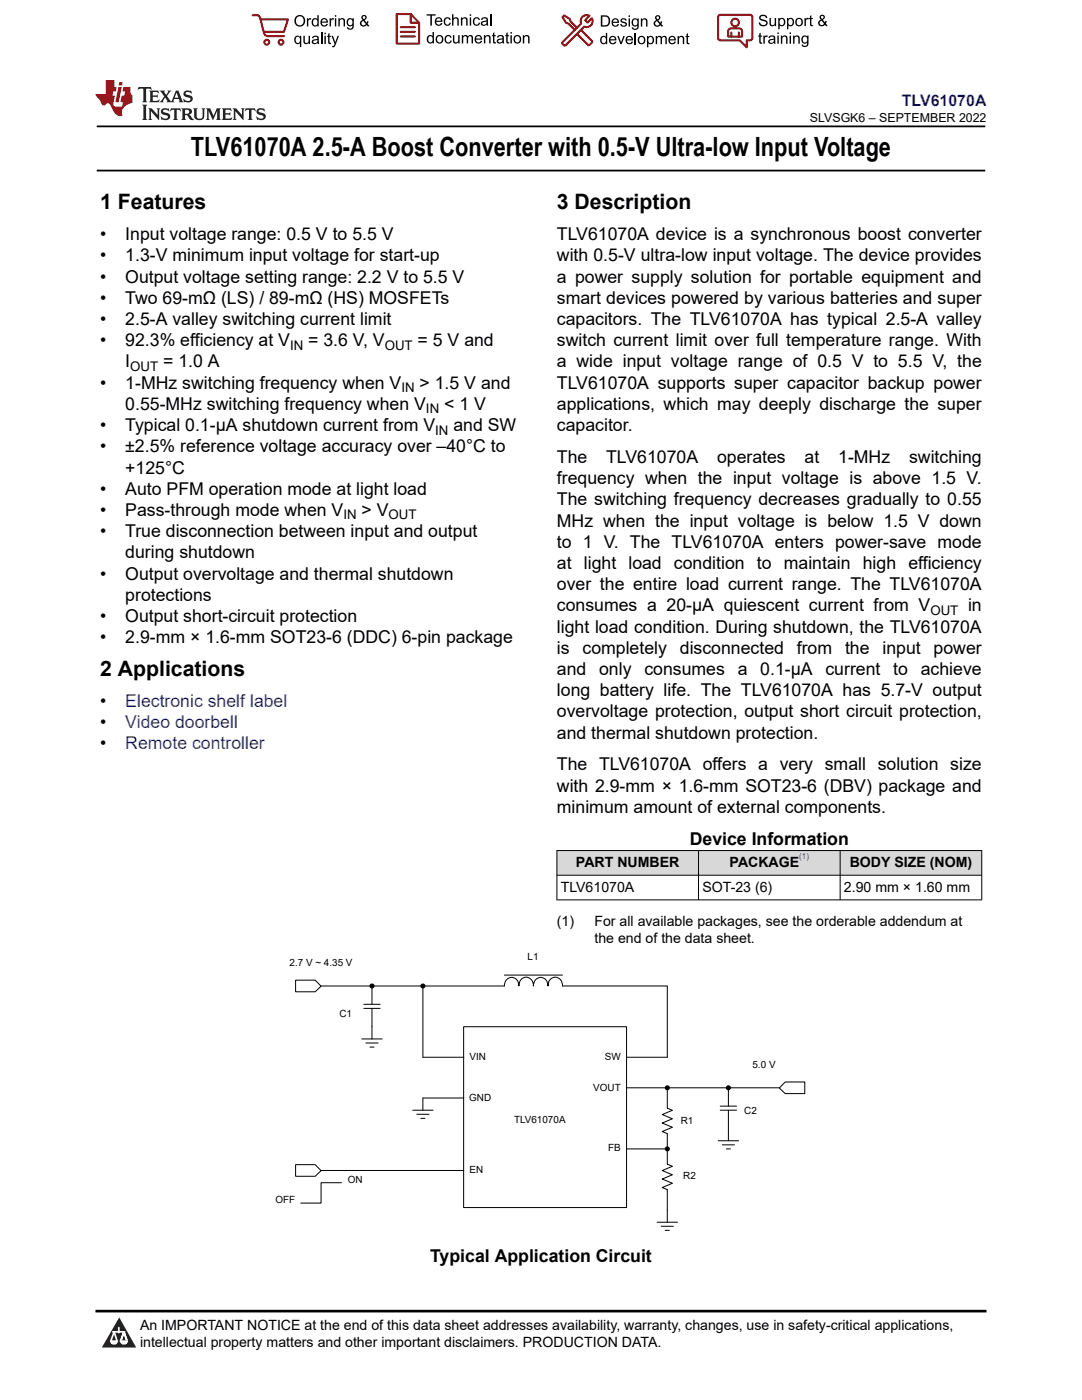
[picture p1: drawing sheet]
<svg xmlns="http://www.w3.org/2000/svg" width="216mm" height="279mm" viewBox="0 0 216 279" stroke-linecap="round" stroke-linejoin="round" font-family="sans-serif">
<defs><g id="words">
<text font-size="5.3" x="38.1" y="31.2">TLV61070A 2.5-A Boost Converter with 0.5-V Ultra-low Input Voltage</text>
<g font-size="4.2">
<text x="20" y="41.8">1 Features</text>
<text x="111.1" y="41.8">3 Description</text>
<text x="20" y="134.9">2 Applications</text>
</g>
<g font-size="3.5">
<text x="20" y="47.9">•</text>
<text x="25" y="47.9">Input voltage range: 0.5 V to 5.5 V</text>
<text x="111.1" y="47.9">TLV61070A device is a synchronous boost converter</text>
<text x="20" y="52.2">•</text>
<text x="25" y="52.2">1.3-V minimum input voltage for start-up</text>
<text x="111.1" y="52.2">with 0.5-V ultra-low input voltage. The device provides</text>
<text x="20" y="56.4">•</text>
<text x="25" y="56.4">Output voltage setting range: 2.2 V to 5.5 V</text>
<text x="111.1" y="56.4">a power supply solution for portable equipment and</text>
<text x="20" y="60.6">•</text>
<text x="20" y="64.9">•</text>
<text x="25" y="60.6">Two 69-mΩ (LS) / 89-mΩ (HS) MOSFETs</text>
<text x="25" y="64.9">2.5-A valley switching current limit</text>
<text x="111.1" y="64.9">capacitors. The TLV61070A has typical 2.5-A valley</text>
<text x="111.1" y="60.6">smart devices powered by various batteries and super</text>
<text x="20" y="69.1">•</text>
<text x="25" y="69.1">92.3% efficiency at V</text>
<text x="61.5" y="69.1">= 3.6 V, V</text>
<text x="83.3" y="69.1">= 5 V and</text>
<text x="111.1" y="69.1">switch current limit over full temperature range. With</text>
<text x="20" y="77.6">•</text>
<text x="25" y="77.6">1-MHz switching frequency when V</text>
<text x="25" y="73.3">I</text>
<text x="32.5" y="73.3">= 1.0 A</text>
<text x="83.7" y="77.6">&gt; 1.5 V and</text>
<text x="111.1" y="73.3">a wide input voltage range of 0.5 V to 5.5 V, the</text>
<text x="111.1" y="77.6">TLV61070A supports super capacitor backup power</text>
<text x="25" y="81.8">0.55-MHz switching frequency when V</text>
<text x="88.6" y="81.8">&lt; 1 V</text>
<text x="111.1" y="81.8">applications, which may deeply discharge the super</text>
<text x="20" y="86">•</text>
<text x="25" y="86">Typical 0.1-µA shutdown current from V</text>
<text x="90.5" y="86">and SW</text>
<text x="111.1" y="86">capacitor.</text>
<text x="20" y="90.3">•</text>
<text x="25" y="90.3">±2.5% reference voltage accuracy over –40°C to</text>
<text x="25" y="94.5">+125°C</text>
<text x="111.1" y="92.4">The</text>
<text x="121" y="92.4">TLV61070A</text>
<text x="143.1" y="92.4">operates</text>
<text x="160.6" y="92.4">at</text>
<text x="167.3" y="92.4">1-MHz</text>
<text x="181.4" y="92.4">switching</text>
<text x="20" y="98.7">•</text>
<text x="25" y="98.7">Auto PFM operation mode at light load</text>
<text x="111.1" y="100.9">The switching frequency decreases gradually to 0.55</text>
<text x="111.1" y="96.6">frequency when the input voltage is above 1.5 V.</text>
<text x="20" y="107.2">•</text>
<text x="20" y="103">•</text>
<text x="25" y="103">Pass-through mode when V</text>
<text x="25" y="107.2">True disconnection between input and output</text>
<text x="72.2" y="103">&gt; V</text>
<text x="111.1" y="105.1">MHz when the input voltage is below 1.5 V down</text>
<text x="25" y="111.4">during shutdown</text>
<text x="111.1" y="109.3">to 1 V. The TLV61070A enters power-save mode</text>
<text x="111.1" y="113.6">at light load condition to maintain high efficiency</text>
<text x="20" y="115.7">•</text>
<text x="25" y="115.7">Output overvoltage and thermal shutdown</text>
<text x="25" y="119.9">protections</text>
<text x="111.1" y="117.8">over the entire load current range. The TLV61070A</text>
<text x="20" y="124.1">•</text>
<text x="25" y="124.1">Output short-circuit protection</text>
<text x="111.1" y="122">consumes a 20-µA quiescent current from V</text>
<text x="193.2" y="122">in</text>
<text x="20" y="128.4">•</text>
<text x="25" y="128.4">2.9-mm × 1.6-mm SOT23-6 (DDC) 6-pin package</text>
<text x="111.1" y="126.3">light load condition. During shutdown, the TLV61070A</text>
<text x="111.1" y="130.5">is</text>
<text x="116.2" y="130.5">completely</text>
<text x="135.7" y="130.5">disconnected</text>
<text x="159" y="130.5">from</text>
<text x="168.6" y="130.5">the</text>
<text x="176.1" y="130.5">input</text>
<text x="186.3" y="130.5">power</text>
<text x="111.1" y="134.7">and</text>
<text x="119.6" y="134.7">only</text>
<text x="128.6" y="134.7">consumes</text>
<text x="147.2" y="134.7">a</text>
<text x="151.7" y="134.7">0.1-µA</text>
<text x="164.7" y="134.7">current</text>
<text x="178.2" y="134.7">to</text>
<text x="183.7" y="134.7">achieve</text>
<text x="20" y="141.1">•</text>
<text x="111.1" y="143.2">overvoltage protection, output short circuit protection,</text>
<text x="111.1" y="139">long battery life. The TLV61070A has 5.7-V output</text>
<text x="20" y="145.3">•</text>
<text x="20" y="149.5">•</text>
<text x="111.1" y="147.4">and thermal shutdown protection.</text>
<text x="111.1" y="153.8">The TLV61070A offers a very small solution size</text>
<text x="111.1" y="158">with 2.9-mm × 1.6-mm SOT23-6 (DBV) package and</text>
<text x="111.1" y="162.2">minimum amount of external components.</text>
<text x="137.6" y="168.6">Device Information</text>
<text x="85.8" y="251.8">Typical Application Circuit</text>
</g>
<g font-size="3.5" fill="#00f">
<text x="25" y="141.1">Electronic shelf label</text>
<text x="25" y="145.3">Video doorbell</text>
<text x="25" y="149.5">Remote controller</text>
</g>
<text font-size="3.2" fill="#00f" x="180" y="21.1">TLV61070A</text>
<g font-size="2.8">
<text x="114.9" y="173">PART NUMBER</text>
<text x="145.6" y="173">PACKAGE</text>
<text x="169.5" y="173">BODY SIZE (NOM)</text>
<text x="111.9" y="177.9">TLV61070A</text>
<text x="140.2" y="177.9">SOT-23 (6)</text>
<text x="168.4" y="177.9">2.90 mm × 1.60 mm</text>
<text x="111.1" y="184.7">(1)</text>
<text x="118.6" y="184.7">For all available packages, see the orderable addendum at</text>
<text x="118.6" y="188.1">the end of the data sheet.</text>
<text x="27.9" y="265.5">An IMPORTANT NOTICE at the end of this data sheet addresses availability, warranty, changes, use in safety-critical applications,</text>
<text x="27.9" y="268.9">intellectual property matters and other important disclaimers. PRODUCTION DATA.</text>
</g>
<g font-size="2.6">
<text x="57.9" y="69.8">IN</text>
<text x="76.8" y="69.8">OUT</text>
<text x="26" y="74">OUT</text>
<text x="80.1" y="78.3">IN</text>
<text x="85" y="82.5">IN</text>
<text x="86.8" y="86.7">IN</text>
<text x="68.5" y="103.7">IN</text>
<text x="77.6" y="103.7">OUT</text>
<text x="185.7" y="122.7">OUT</text>
</g>
<text font-size="2.5" x="161.6" y="24.3">SLVSGK6 – SEPTEMBER 2022</text>
<g font-size="2">
<text x="105.3" y="191.7">L1</text>
<text x="57.8" y="192.7">2.7 V ~ 4.35 V</text>
<text x="67.7" y="202.9">C1</text>
<text x="93.7" y="211.6">VIN</text>
<text x="120.7" y="211.6">SW</text>
<text x="150.2" y="213.1">5.0 V</text>
<text x="93.6" y="219.7">GND</text>
<text x="118.4" y="217.7">VOUT</text>
<text x="102.6" y="224.2">TLV61070A</text>
<text x="135.8" y="224.4">R1</text>
<text x="148.5" y="222.3">C2</text>
<text x="121.4" y="229.7">FB</text>
<text x="69.4" y="236.1">ON</text>
<text x="93.7" y="234.2">EN</text>
<text x="136.3" y="235.2">R2</text>
<text x="55" y="240.1">OFF</text>
</g>
<text font-size="1.6" fill="#00f" x="159.5" y="171.4">(1)</text>
</g></defs>
<path d="M19.3 25.2h177.3M19.3 34h177.3" fill="none" stroke="#000" stroke-width=".35"/>
<g fill="#d8d8d8">
<path d="M111.1 169.7h84.8v5h-84.8z" fill-rule="evenodd"/>
<path d="M111.2 169.8h28.1v4.8h-28.1z" fill-rule="evenodd"/>
<path d="M139.4 169.8h28.2v4.8h-28.2z" fill-rule="evenodd"/>
<path d="M167.7 169.8h28.1v4.8h-28.1z" fill-rule="evenodd"/>
</g>
<g fill="none" stroke="#000" stroke-width=".2">
<path d="M111.1 169.7h84.9M111.1 174.7h84.9M111.1 179.6h84.9M111.1 169.7v10M139.4 169.7v10M167.6 169.7v10M195.9 169.7v10M100.6 196.8a1.47 1.47 0 0 1 1.5-1.7 1.47 1.47 0 0 1 1.4 1.7 1.48 1.48 0 0 1 1.5-1.8 1.48 1.48 0 0 1 1.4 1.8 1.47 1.47 0 0 1 1.5-1.7 1.47 1.47 0 0 1 1.4 1.7 1.48 1.48 0 0 1 1.5-1.8 1.48 1.48 0 0 1 1.4 1.8M100.6 194.6h11.6M84.4 211h8.2M84.4 219.1h8.2M92.5 204.9h32.5v36.1h-32.5z"/>
<path d="M125 211h8.2M125 217.1h8.2M84.4 233.6h8.2M125 229.3h8.2"/>
</g>
<path d="M105.3 189.9h2.2v2.4h-2.2z" fill-rule="evenodd" fill="#fff"/>
<g fill="none" stroke="#000" stroke-width=".2">
<path d="M64.1 196.8h36.5M74.2 196.8v3.6M84.4 196.8v14.2M112.2 196.8h21v14.2M72.6 201.2h3.2M72.6 200.4h3.2M74.2 201.2v3.7M133.2 217.1h22.3M145.3 217.1v3.7M64.1 233.6h20.3M143.7 221.6h3.3M143.7 220.8h3.3"/>
<path d="M145.3 221.6v3.6"/>
</g>
<path d="M59 195.6h3.9l1.2 1.2-1.2 1.1h-3.9z" fill-rule="evenodd" fill="#fff"/>
<path d="M59 195.6h3.9l1.2 1.2-1.2 1.1h-3.9z" fill="none" stroke="#000" stroke-width=".2"/>
<path d="M59 232.4h3.9l1.2 1.2-1.2 1.2h-3.9z" fill-rule="evenodd" fill="#fff"/>
<path d="M59 232.4h3.9l1.2 1.2-1.2 1.2h-3.9z" fill="none" stroke="#000" stroke-width=".2"/>
<path d="M156.7 215.9h3.9v2.4h-3.9l-1.2-1.2z" fill-rule="evenodd" fill="#fff"/>
<g fill="none" stroke="#000" stroke-width=".2">
<path d="M156.7 215.9h3.9v2.4h-3.9l-1.2-1.2zM133.2 221.2l1 .4-2.1 .8 2.1 .9-2.1 .8 2.1 .9-2.1 .8 1.1 .4"/>
<circle cx="74.2" cy="196.8" r=".4"/>
<circle cx="84.4" cy="196.8" r=".4"/>
<circle cx="145.3" cy="217.1" r=".4"/>
</g>
<g fill="#000">
<circle cx="74.2" cy="196.8" r=".4"/>
<circle cx="84.4" cy="196.8" r=".4"/>
<circle cx="145.3" cy="217.1" r=".4"/>
</g>
<path d="M135.8 222.6h2.6v2.4h-2.6z" fill-rule="evenodd" fill="#fff"/>
<path d="M133.2 232.3l1 .5-2.1 .8 2.1 .9-2.1 .8 2.1 .8-2.1 .9 1.1 .4" fill="none" stroke="#000" stroke-width=".2"/>
<path d="M136.3 233.4h2.6v2.4h-2.6z" fill-rule="evenodd" fill="#fff"/>
<g fill="none" stroke="#000" stroke-width=".2">
<path d="M72.2 207.3h4.1M73 208.2h2.4M73.8 209h.8M74.2 204.9v2.4M84.4 219.1v2.5M133.2 217.1v4.1M68.1 236h-4v4.1h-4.1M82.4 221.6h4M83.2 222.4h2.4M84 223.2h.8M133.2 237.4v6.5M133.2 226.2v6.1"/>
<path d="M143.3 227.7h4.1M144.1 228.5h2.5M144.9 229.3h.9M145.3 225.2v2.5M131.1 243.9h4.1M131.9 244.7h2.5M132.7 245.5h.9"/>
<circle cx="133.2" cy="217.1" r=".4"/>
<circle cx="133.2" cy="229.3" r=".4"/>
</g>
<g fill="#000">
<circle cx="133.2" cy="217.1" r=".4"/>
<circle cx="133.2" cy="229.3" r=".4"/>
</g>
<path d="M0 0h215.9v23.8h-215.9z" fill-rule="evenodd" fill="#fff"/>
<path d="M27.7 17.4l-.2 .6 .5-.3h.6v.1v2.2l-.2 .4h1l-.2-.4v-2.2v-.1h.5l.5 .3-.1-.6zM29.8 18.1l.2 .4v1.5l-.2 .4h1.9l.1-.6a1.08 1.08 0 0 1-1.3 .2v-.7h.6l.4 .2v-.6l-.4 .2h-.6v-.6l.2-.1a1 1 0 0 1 1 .2l-.1-.5zM31.8 18.1l1 1.1-1 1.2h.9l-.2-.2 .4-.7 .5 .7-.2 .2h1.6l-.2-.2 .1-.4h1l.1 .4-.1 .2h.9l-.2-.3-.8-2h-.5l-1 2.2-.8-1.1 .9-1.1h-.8l.2 .2-.5 .7-.3-.7 .1-.2zM35.2 18.5l.4 1h-.8zM36.8 18.2a.65 .65 0 0 0-.2 .7 .65 .65 0 0 0 .6 .5l.7 .2 .1 .2a.79 .79 0 0 1-.7 .4 .79 .79 0 0 1-.7-.5l.1 .7 .2-.1a.93 .93 0 0 0 1.1 .1 .93 .93 0 0 0 .4-1 1.46 1.46 0 0 0-1.2-.6l-.1-.3a1.09 1.09 0 0 1 1.2 .2l-.2-.6-.1 .1-.6-.2zM28.4 20.9l.2 .4v2.3l-.2 .3h1l-.2-.3v-2.3l.2-.4zM29.6 21.6l.2 .4v1.6l-.2 .3h.8l-.3-.3v-1.4l1.7 1.8v-2l.2-.4h-.8l.2 .2 .1 1.1-1.2-1.3zM32.3 21.8a.65 .65 0 0 0-.2 .7 .65 .65 0 0 0 .7 .4l.6 .2 .1 .2a.79 .79 0 0 1-.7 .4 .79 .79 0 0 1-.7-.5l.1 .7 .2-.1a.93 .93 0 0 0 1.1 .1 .93 .93 0 0 0 .4-.9 1.46 1.46 0 0 0-1.2-.6l-.1-.4a1.09 1.09 0 0 1 1.2 .2l-.2-.6-.1 .1-.6-.1zM34.1 21.6l-.1 .7a.63 .63 0 0 1 .7-.4l.1 1.7-.3 .3h1l-.2-.3v-1.7a.66 .66 0 0 1 .8 .4l-.1-.7zM36.2 21.6l.2 .4v1.6l-.2 .3h.9l-.2-.2v-.7h.5l.1 .2a.79 .79 0 0 0 1.2 .6l-1-.9a.61 .61 0 0 0 .6-.6 .61 .61 0 0 0-.5-.6zM36.9 21.9h.2a.47 .47 0 0 1 .5 .1 .47 .47 0 0 1 .1 .5l-.2 .2h-.6zM38.5 21.6l.2 .2a2.27 2.27 0 0 0 .4 2 1.04 1.04 0 0 0 1.7-.7v-1.3l.2-.2h-.8l.2 .4v1.1a.6 .6 0 0 1-.6 .6 .6 .6 0 0 1-.6-.6v-1.1l.3-.4zM41.1 21.6l.2 .4v1.6l-.2 .3h.7l-.2-.3v-1.5l.9 1.9 .8-1.9v1.5l-.2 .3h1l-.3-.3v-1.6l.3-.4h-.8l-.7 1.5-.7-1.5zM44.3 21.6l.2 .4v1.6l-.2 .3h1.9l.1-.5a1.09 1.09 0 0 1-1.3 .1v-.6h.6l.4 .1v-.6l-.4 .2h-.6v-.6l.2-.1a1.01 1.01 0 0 1 1 .3l-.1-.6zM46.4 21.6l.3 .4v1.6l-.3 .3h.8l-.2-.3v-1.4l1.6 1.8v-2l.2-.4h-.7l.2 .2v1.1l-1.2-1.3zM49 21.6l-.1 .7a.63 .63 0 0 1 .8-.4v1.7l-.3 .3h1l-.2-.3v-1.7a.66 .66 0 0 1 .8 .4l-.1-.7zM51.4 21.8a.65 .65 0 0 0-.2 .7 .65 .65 0 0 0 .6 .4l.6 .2 .2 .2a.79 .79 0 0 1-.8 .4 .79 .79 0 0 1-.6-.5l.1 .7 .2-.1a.93 .93 0 0 0 1 .1 .93 .93 0 0 0 .5-.9 1.46 1.46 0 0 0-1.3-.6l-.1-.4a1.09 1.09 0 0 1 1.3 .2l-.2-.6-.2 .1-.5-.1z" fill="#231f20"/>
<path d="M21.1 16v2.8h-2.1l.1 .3 .9 1a.95 .95 0 0 0 .9 .9 .59 .59 0 0 1 .6-.4 .59 .59 0 0 1 .5 .4l.4 .8a1.59 1.59 0 0 0 2.1 1.3 1.61 1.61 0 0 1 1-2.2l1-.4-.1-1.5a1.59 1.59 0 0 1-.4-1.6h-1.4l-.2 .9h.5l-.1 .8h-.5l-.2 1v.2l.4 .1-.2 .9h-.6a.73 .73 0 0 1-1.1-.7l.3-1.5h-.5l.2-.8h.5l.2-.9h-.5v-1.4zM23.6 17.4l-.6 3h.7l.6-3zM23.8 16.4l-.1 .7h.7l.1-.7z" fill="#ed1c24"/>
<g fill="#000">
<path d="M58.7 4.2a1.15 1.15 0 0 1 2.3 0 1.15 1.15 0 0 1-2.3 0zM59.3 3.5a.89 .89 0 0 0-.2 1.1 .89 .89 0 0 0 1.1 .4 .88 .88 0 0 0 .3-1.3 .88 .88 0 0 0-1.2-.2z" fill-rule="evenodd"/>
<path d="M58.9 7.3l.5-.2 .5 .3v-.3h.2v2.3h-.3v-.8a.74 .74 0 0 1-.9 0 .74 .74 0 0 1-.2-1zM59.1 7.5a.57 .57 0 0 0-.1 .7 .57 .57 0 0 0 .7 .2 .57 .57 0 0 0 .2-.7 .57 .57 0 0 0-.8-.2z" fill-rule="evenodd"/>
<path d="M61.2 3.6h.3v.3l.2-.2 .3-.1 .1 .1-.1 .3a.36 .36 0 0 0-.4 0 .36 .36 0 0 0-.1 .4v.9h-.3z" fill-rule="evenodd"/>
<path d="M60.5 7.1h.3v.9a.41 .41 0 0 0 .4 .6 .41 .41 0 0 0 .4-.6v-.9h.3v1.7h-.3v-.3a.58 .58 0 0 1-.7 .3 .58 .58 0 0 1-.4-.6z" fill-rule="evenodd"/>
<path d="M62.4 3.8l.5-.2 .4 .2v-.8h.3v2.3h-.3v-.2a.75 .75 0 0 1-1-.1 .75 .75 0 0 1 0-1zM62.6 4a.57 .57 0 0 0-.1 .7 .57 .57 0 0 0 .7 .2 .57 .57 0 0 0 .1-.7 .57 .57 0 0 0-.7-.2z" fill-rule="evenodd"/>
<path d="M62.4 7.3a.74 .74 0 0 1 .9-.1 .74 .74 0 0 1 .3 .9l.1 .7h-.3v-.2a.57 .57 0 0 1-.9 .2 .57 .57 0 0 1-.1-.8l.9-.3a.41 .41 0 0 0-.3-.4 .41 .41 0 0 0-.5 .4l-.3-.1zM62.6 8.2a.35 .35 0 0 0 .1 .5 .35 .35 0 0 0 .5-.3l.1-.4z" fill-rule="evenodd"/>
<path d="M64.7 6.5h.3v.3h-.3zM64.7 7.1h.3v1.7h-.3z" fill-rule="evenodd"/>
<path d="M64.2 3.8a.76 .76 0 0 1 .9-.1 .76 .76 0 0 1 .3 .8h-1.2a.47 .47 0 0 0 .4 .6 .47 .47 0 0 0 .5-.4l.3 .1a.82 .82 0 0 1-1.2 .3 .82 .82 0 0 1 0-1.3zM64.4 4l-.2 .3h.9l-.2-.4z" fill-rule="evenodd"/>
<path d="M65.8 3.6h.2v.3l.2-.2 .3-.1 .2 .1-.1 .3a.36 .36 0 0 0-.5 0 .36 .36 0 0 0 0 .4v.9h-.3z" fill-rule="evenodd"/>
<path d="M65.5 6.7l.3-.1v.5h.2v.3h-.2v.9v.2h.2l.1 .3a.41 .41 0 0 1-.5-.1 .41 .41 0 0 1-.1-.4v-.9h-.2v-.3h.2z" fill-rule="evenodd"/>
<path d="M66.1 7.1h.3l.5 1.4 .5-1.4h.2l-.6 1.7a.57 .57 0 0 1-.7 .6v-.3a.37 .37 0 0 0 .5-.3z" fill-rule="evenodd"/>
<path d="M66.8 3h.3v.3h-.3zM66.8 3.6h.3v1.7h-.3z" fill-rule="evenodd"/>
<path d="M67.5 3.6h.3v.3a.58 .58 0 0 1 .7-.3 .58 .58 0 0 1 .3 .7v1h-.2v-1a.4 .4 0 0 0-.5-.5 .4 .4 0 0 0-.3 .6v.9h-.3z" fill-rule="evenodd"/>
<path d="M69.3 3.8l.6-.2 .4 .2v-.2h.3v1.5a.71 .71 0 0 1-.5 .8 .71 .71 0 0 1-.9-.5h.3a.46 .46 0 0 0 .6 .3 .46 .46 0 0 0 .2-.6 .78 .78 0 0 1-1.1-.2 .78 .78 0 0 1 .1-1.1zM69.6 4a.53 .53 0 0 0-.1 .8 .53 .53 0 0 0 .8 0 .54 .54 0 0 0 0-.7 .54 .54 0 0 0-.7-.1z" fill-rule="evenodd"/>
<path d="M72.2 3.1a.53 .53 0 0 1 .9 .1 .53 .53 0 0 1-.4 .8l.5 .5 .1-.3 .2 .1-.2 .5 .4 .3-.2 .2-.3-.3a.71 .71 0 0 1-1.2 .1 .71 .71 0 0 1 .3-1.1l-.2-.5zM72.3 3.5a.3 .3 0 0 0 .6 0 .3 .3 0 0 0-.6 0zM72.3 4.3a.45 .45 0 0 0 0 .7 .45 .45 0 0 0 .7-.2l-.5-.6z" fill-rule="evenodd"/>
<path d="M85.1 2.8h1.8v.3h-.7v2h-.3v-2h-.8z" fill-rule="evenodd"/>
<path d="M85.3 7.2l.6-.2 .4 .2v-.8h.3v2.3h-.3v-.2a.76 .76 0 0 1-1-.1 .76 .76 0 0 1-.1-1zM85.6 7.4a.58 .58 0 0 0-.1 .7 .58 .58 0 0 0 .7 .2 .58 .58 0 0 0 .1-.7 .58 .58 0 0 0-.7-.2z" fill-rule="evenodd"/>
<path d="M87.2 7.2a.81 .81 0 0 1 1.1 .1 .81 .81 0 0 1-.1 1.2 .81 .81 0 0 1-1.2-.2v-.7zM87.3 7.4a.57 .57 0 0 0 0 .8 .57 .57 0 0 0 .8 0 .57 .57 0 0 0 0-.7 .57 .57 0 0 0-.8-.1z" fill-rule="evenodd"/>
<path d="M87 3.7a.77 .77 0 0 1 .9-.2 .77 .77 0 0 1 .4 .9h-1.3a.48 .48 0 0 0 .4 .5 .48 .48 0 0 0 .6-.3h.3a.83 .83 0 0 1-1.3 .4 .83 .83 0 0 1 0-1.3zM87.2 3.8l-.1 .3h.9l-.3-.4z" fill-rule="evenodd"/>
<path d="M88.7 3.7a.7 .7 0 0 1 1.2 .3h-.2a.45 .45 0 0 0-.6-.3 .45 .45 0 0 0-.3 .6 .45 .45 0 0 0 .3 .6 .45 .45 0 0 0 .6-.4l.3 .1a.76 .76 0 0 1-1.1 .5 .76 .76 0 0 1-.3-1.1z" fill-rule="evenodd"/>
<path d="M88.9 7.2a.7 .7 0 0 1 1.2 .3h-.3a.45 .45 0 0 0-.5-.3 .45 .45 0 0 0-.3 .6 .45 .45 0 0 0 .3 .6 .45 .45 0 0 0 .6-.3h.2a.76 .76 0 0 1-1 .5 .76 .76 0 0 1-.3-1.1z" fill-rule="evenodd"/>
<path d="M90.2 2.8h.3v.9a.59 .59 0 0 1 .7-.2 .59 .59 0 0 1 .3 .6v1h-.2v-1a.4 .4 0 0 0-.5-.4 .4 .4 0 0 0-.3 .5v.9h-.3z" fill-rule="evenodd"/>
<path d="M90.4 7h.3v.9a.41 .41 0 0 0 .4 .6 .41 .41 0 0 0 .3-.6v-.9h.3v1.7h-.2v-.3a.58 .58 0 0 1-.7 .3 .58 .58 0 0 1-.4-.7z" fill-rule="evenodd"/>
<path d="M92 3.5h.2v.2a.59 .59 0 0 1 .7-.3 .59 .59 0 0 1 .4 .7v1h-.3v-1a.41 .41 0 0 0-.4-.4 .41 .41 0 0 0-.4 .5v.9h-.2z" fill-rule="evenodd"/>
<path d="M92.1 7h.3v.3a.56 .56 0 0 1 1 0 .54 .54 0 0 1 .6-.3 .54 .54 0 0 1 .4 .5v1.2h-.3v-1.1a.34 .34 0 0 0-.3-.4 .34 .34 0 0 0-.4 .3v1.2h-.3v-1.1a.38 .38 0 0 0-.5-.3 .38 .38 0 0 0-.2 .5v.9h-.3z" fill-rule="evenodd"/>
<path d="M93.7 2.8h.3v.4h-.3zM93.7 3.5h.3v1.6h-.3z" fill-rule="evenodd"/>
<path d="M94.6 3.7a.7 .7 0 0 1 1.2 .3h-.3a.45 .45 0 0 0-.6-.3 .45 .45 0 0 0-.3 .6 .45 .45 0 0 0 .4 .6 .45 .45 0 0 0 .5-.4l.3 .1a.76 .76 0 0 1-1 .5 .76 .76 0 0 1-.4-1.1z" fill-rule="evenodd"/>
<path d="M94.9 7.2a.77 .77 0 0 1 .9-.1 .77 .77 0 0 1 .4 .8h-1.2a.48 .48 0 0 0 .3 .6 .48 .48 0 0 0 .6-.4l.3 .1a.83 .83 0 0 1-1.3 .3 .83 .83 0 0 1 0-1.3zM95.1 7.3l-.1 .4h.9l-.2-.4z" fill-rule="evenodd"/>
<path d="M96.6 7h.2v.3a.59 .59 0 0 1 .7-.3 .59 .59 0 0 1 .4 .7v1h-.3v-1a.41 .41 0 0 0-.4-.5 .41 .41 0 0 0-.4 .6v.9h-.2z" fill-rule="evenodd"/>
<path d="M96.1 3.7a.74 .74 0 0 1 1-.2 .74 .74 0 0 1 .3 .9v.7h-.2l-.1-.2a.59 .59 0 0 1-.8 .3 .59 .59 0 0 1-.2-.8l1-.3a.42 .42 0 0 0-.4-.5 .42 .42 0 0 0-.4 .4l-.3-.1zM96.3 4.5a.36 .36 0 0 0 .2 .5 .36 .36 0 0 0 .5-.2l.1-.5z" fill-rule="evenodd"/>
<path d="M98.4 6.6l.3-.2v.6h.2v.2h-.2v1v.2h.2l.1 .3a.41 .41 0 0 1-.5-.1 .41 .41 0 0 1-.1-.4v-1h-.2v-.2h.2z" fill-rule="evenodd"/>
<path d="M99.3 7.2a.74 .74 0 0 1 1-.2 .74 .74 0 0 1 .2 1l.1 .7h-.3v-.2a.59 .59 0 0 1-.8 .2 .59 .59 0 0 1-.3-.8l1.1-.3a.42 .42 0 0 0-.4-.4 .42 .42 0 0 0-.5 .3h-.2zM99.5 8a.36 .36 0 0 0 .2 .5 .36 .36 0 0 0 .4-.2l.2-.5z" fill-rule="evenodd"/>
<path d="M101 6.6l.3-.2v.6h.3v.2h-.3v1l.1 .2h.2v.3a.41 .41 0 0 1-.4-.1 .41 .41 0 0 1-.2-.4v-1h-.2v-.2h.2z" fill-rule="evenodd"/>
<path d="M101.9 6.4h.2v.3h-.2zM101.9 7h.2v1.7h-.2z" fill-rule="evenodd"/>
<path d="M102.7 7.2a.81 .81 0 0 1 1.1 .1 .81 .81 0 0 1-.1 1.2 .81 .81 0 0 1-1.2-.2v-.7zM102.9 7.4a.57 .57 0 0 0-.1 .8 .57 .57 0 0 0 .9 0 .57 .57 0 0 0-.1-.7 .57 .57 0 0 0-.7-.1z" fill-rule="evenodd"/>
<path d="M104.3 7h.3v.3a.59 .59 0 0 1 .7-.3 .59 .59 0 0 1 .4 .7v1h-.3v-1a.41 .41 0 0 0-.5-.5 .41 .41 0 0 0-.3 .6v.9h-.3z" fill-rule="evenodd"/>
<path d="M119.9 3.1h.8a1.12 1.12 0 0 1 1 1.1 1.12 1.12 0 0 1-1 1.1h-.8zM120.2 3.3v1.7h.5a.86 .86 0 0 0 .8-.8 .86 .86 0 0 0-.8-.9z" fill-rule="evenodd"/>
<path d="M119.9 7.4l.5-.3 .5 .3v-.8h.3v2.2h-.3v-.2a.75 .75 0 0 1-1 0 .75 .75 0 0 1-.1-1zM120.2 7.5a.57 .57 0 0 0-.2 .8 .57 .57 0 0 0 .8 .2 .57 .57 0 0 0 .1-.8 .57 .57 0 0 0-.7-.2z" fill-rule="evenodd"/>
<path d="M121.7 7.4a.76 .76 0 0 1 .9-.2 .76 .76 0 0 1 .4 .9h-1.2a.47 .47 0 0 0 .3 .5 .47 .47 0 0 0 .6-.3h.3a.82 .82 0 0 1-1.3 .4 .82 .82 0 0 1 0-1.3zM121.9 7.5l-.1 .3h.9l-.2-.4z" fill-rule="evenodd"/>
<path d="M122.2 3.9a.76 .76 0 0 1 .9-.2 .76 .76 0 0 1 .4 .9h-1.2a.47 .47 0 0 0 .4 .5 .47 .47 0 0 0 .5-.3h.3a.82 .82 0 0 1-1.2 .4 .82 .82 0 0 1-.1-1.3zM122.5 4l-.2 .3h.9l-.2-.4z" fill-rule="evenodd"/>
<path d="M123.9 3.8a.71 .71 0 0 1 1.1 .3h-.2a.32 .32 0 0 0-.4-.3 .32 .32 0 0 0-.3 .4h.1a.75 .75 0 0 1 .9 .8 .72 .72 0 0 1-.7 .3 .72 .72 0 0 1-.6-.5h.2a.36 .36 0 0 0 .4 .4 .36 .36 0 0 0 .3-.5 .8 .8 0 0 1-.9-.7z" fill-rule="evenodd"/>
<path d="M123.2 7.2h.3l.4 1.3 .5-1.3h.3l-.6 1.6h-.3z" fill-rule="evenodd"/>
<path d="M125.4 3.1h.3v.3h-.3zM125.4 3.7h.3v1.6h-.3z" fill-rule="evenodd"/>
<path d="M125 7.4a.76 .76 0 0 1 .9-.2 .76 .76 0 0 1 .4 .9h-1.2a.47 .47 0 0 0 .4 .5 .47 .47 0 0 0 .5-.3h.3a.82 .82 0 0 1-1.2 .4 .82 .82 0 0 1-.1-1.3zM125.3 7.5l-.2 .3h.9l-.2-.4z" fill-rule="evenodd"/>
<path d="M126.2 3.9l.5-.3 .5 .3v-.2h.3v1.4a.71 .71 0 0 1-.6 .8 .71 .71 0 0 1-.8-.5l.2 .1a.46 .46 0 0 0 .7 .2 .46 .46 0 0 0 .2-.6 .78 .78 0 0 1-1.1-.1 .78 .78 0 0 1 .1-1.1zM126.4 4a.53 .53 0 0 0 0 .8 .53 .53 0 0 0 .7 0 .54 .54 0 0 0 0-.7 .54 .54 0 0 0-.7-.1z" fill-rule="evenodd"/>
<path d="M127.5 7.3a.8 .8 0 0 1 1.1 .2 .8 .8 0 0 1-.1 1.1 .8 .8 0 0 1-1.2-.1v-.8zM127.7 7.5a.56 .56 0 0 0-.1 .9 .56 .56 0 0 0 .8-.1 .56 .56 0 0 0 0-.7 .56 .56 0 0 0-.7-.1z" fill-rule="evenodd"/>
<path d="M127.9 3.7h.2v.2a.58 .58 0 0 1 .7-.2 .58 .58 0 0 1 .4 .6v1h-.3v-1a.4 .4 0 0 0-.4-.4 .4 .4 0 0 0-.3 .5v.9h-.3z" fill-rule="evenodd"/>
<path d="M129.1 7.2h.2v.2a.72 .72 0 0 1 1-.1 .72 .72 0 0 1 .2 1 .64 .64 0 0 1-.5 .5 .64 .64 0 0 1-.6-.2v.8h-.3zM129.5 7.5a.56 .56 0 0 0-.1 .8 .56 .56 0 0 0 .7 .2 .56 .56 0 0 0 .1-.8 .56 .56 0 0 0-.7-.2z" fill-rule="evenodd"/>
<path d="M130.8 7.2h.3v.2a.55 .55 0 0 1 .9 0 .53 .53 0 0 1 .7-.3 .53 .53 0 0 1 .4 .6v1.1h-.3v-1a.34 .34 0 0 0-.3-.4 .34 .34 0 0 0-.4 .3v1.1h-.3v-1a.37 .37 0 0 0-.5-.4 .37 .37 0 0 0-.2 .6v.8h-.3z" fill-rule="evenodd"/>
<path d="M130.9 3.2a.53 .53 0 0 1 .8 .1 .53 .53 0 0 1-.3 .8l.4 .5 .1-.4 .3 .1-.2 .5 .3 .3-.2 .3-.3-.4a.71 .71 0 0 1-1.2 .1 .71 .71 0 0 1 .4-1.1l-.3-.5zM130.9 3.6a.3 .3 0 0 0 .6 0 .3 .3 0 0 0-.6 0zM130.9 4.3a.45 .45 0 0 0 0 .7 .45 .45 0 0 0 .7-.2l-.5-.6z" fill-rule="evenodd"/>
<path d="M133.6 7.4a.76 .76 0 0 1 .9-.2 .76 .76 0 0 1 .4 .9h-1.3a.47 .47 0 0 0 .4 .5 .47 .47 0 0 0 .6-.3h.3a.82 .82 0 0 1-1.3 .4 .82 .82 0 0 1 0-1.3zM133.8 7.5l-.1 .3h.9l-.3-.4z" fill-rule="evenodd"/>
<path d="M135.2 7.2h.3v.2a.58 .58 0 0 1 .7-.2 .58 .58 0 0 1 .3 .6v1h-.3v-1a.4 .4 0 0 0-.4-.4 .4 .4 0 0 0-.3 .5v.9h-.3z" fill-rule="evenodd"/>
<path d="M137 6.8l.3-.2v.6h.2v.2h-.2v1v.2h.2l.1 .2a.41 .41 0 0 1-.5 0 .41 .41 0 0 1-.1-.5v-.9h-.2v-.2h.2z" fill-rule="evenodd"/>
<path d="M151.7 3.1a.88 .88 0 0 1 1.4 .5h-.3a.49 .49 0 0 0-.5-.5 .49 .49 0 0 0-.4 .6v.1a1.06 1.06 0 0 1 1.3 1 .95 .95 0 0 1-1 .4 .95 .95 0 0 1-.8-.7h.3a.58 .58 0 0 0 .6 .5 .58 .58 0 0 0 .5-.6l-.2-.1a.95 .95 0 0 1-1.1-.9z" fill-rule="evenodd"/>
<path d="M151.5 6.7l.3-.2v.6h.3v.2h-.3v1v.2h.3v.2a.41 .41 0 0 1-.5 0 .41 .41 0 0 1-.1-.5v-.9h-.2v-.2h.2z" fill-rule="evenodd"/>
<path d="M152.3 7.1h.3v.2l.1-.2h.4h.1l-.1 .3a.36 .36 0 0 0-.4 0 .36 .36 0 0 0-.1 .5v.8h-.3z" fill-rule="evenodd"/>
<path d="M153.4 7.3a.74 .74 0 0 1 1-.2 .74 .74 0 0 1 .3 .9l.1 .7h-.3l-.1-.2a.57 .57 0 0 1-.8 .3 .57 .57 0 0 1-.1-.9l.9-.2a.41 .41 0 0 0-.4-.4 .41 .41 0 0 0-.4 .3h-.3zM153.7 8.1a.35 .35 0 0 0 .1 .5 .35 .35 0 0 0 .5-.2l.1-.5z" fill-rule="evenodd"/>
<path d="M153.5 3.6h.3v.9a.41 .41 0 0 0 .4 .5 .41 .41 0 0 0 .4-.5v-.9h.3v1.6h-.3v-.2a.58 .58 0 0 1-.7 .2 .58 .58 0 0 1-.4-.6z" fill-rule="evenodd"/>
<path d="M155.1 6.5h.3v.3h-.3zM155.1 7.1h.3v1.6h-.3z" fill-rule="evenodd"/>
<path d="M155.3 3.6h.2v.2a.72 .72 0 0 1 1-.1 .72 .72 0 0 1 .2 1 .64 .64 0 0 1-.5 .5 .64 .64 0 0 1-.6-.2v.8h-.3zM155.7 3.9a.56 .56 0 0 0-.2 .8 .56 .56 0 0 0 .8 .2 .56 .56 0 0 0 .1-.8 .56 .56 0 0 0-.7-.2z" fill-rule="evenodd"/>
<path d="M155.8 7.1h.3v.2a.58 .58 0 0 1 .7-.2 .58 .58 0 0 1 .3 .6v1h-.2v-1a.4 .4 0 0 0-.5-.4 .4 .4 0 0 0-.3 .5v.9h-.3z" fill-rule="evenodd"/>
<path d="M157 3.6h.3v.2a.72 .72 0 0 1 1-.1 .72 .72 0 0 1 .1 1 .64 .64 0 0 1-.4 .5 .64 .64 0 0 1-.7-.2v.8h-.3zM157.4 3.9a.56 .56 0 0 0-.1 .8 .56 .56 0 0 0 .7 .2 .56 .56 0 0 0 .2-.8 .56 .56 0 0 0-.8-.2z" fill-rule="evenodd"/>
<path d="M157.6 6.5h.2v.3h-.2zM157.6 7.1h.2v1.6h-.2z" fill-rule="evenodd"/>
<path d="M158.3 7.1h.2v.2a.58 .58 0 0 1 .7-.2 .58 .58 0 0 1 .4 .6v1h-.3v-1a.4 .4 0 0 0-.4-.4 .4 .4 0 0 0-.4 .5v.9h-.2z" fill-rule="evenodd"/>
<path d="M158.9 3.7a.8 .8 0 0 1 1.2 .2 .8 .8 0 0 1-.2 1.1 .8 .8 0 0 1-1.1-.1l-.1-.8zM159.1 3.9a.56 .56 0 0 0-.1 .9 .56 .56 0 0 0 .9 0 .56 .56 0 0 0-.1-.8 .56 .56 0 0 0-.7-.1z" fill-rule="evenodd"/>
<path d="M160.1 7.3l.5-.2 .5 .2v-.2h.2v1.4a.71 .71 0 0 1-.5 .9 .71 .71 0 0 1-.8-.5h.2a.46 .46 0 0 0 .6 .2 .46 .46 0 0 0 .2-.6 .78 .78 0 0 1-1-.1 .78 .78 0 0 1 .1-1.1zM160.3 7.4a.53 .53 0 0 0-.1 .8 .53 .53 0 0 0 .8 0 .54 .54 0 0 0 0-.7 .54 .54 0 0 0-.7-.1z" fill-rule="evenodd"/>
<path d="M160.5 3.6h.3v.2l.1-.2h.4h.1l-.1 .3a.36 .36 0 0 0-.4 0 .36 .36 0 0 0-.1 .5v.8h-.3z" fill-rule="evenodd"/>
<path d="M161.6 3.2l.3-.2v.6h.3v.2h-.3v1l.1 .2h.2v.2a.41 .41 0 0 1-.4 0 .41 .41 0 0 1-.2-.5v-.9h-.2v-.2h.2z" fill-rule="evenodd"/>
<path d="M163.7 3.1a.53 .53 0 0 1 .8 .1 .53 .53 0 0 1-.3 .8l.4 .5 .1-.3h.3l-.2 .5 .3 .3-.2 .3-.3-.3a.71 .71 0 0 1-1.2 .1 .71 .71 0 0 1 .4-1.2l-.3-.5zM163.8 3.5a.3 .3 0 0 0 .6 0 .3 .3 0 0 0-.6 0zM163.7 4.2a.45 .45 0 0 0 0 .8 .45 .45 0 0 0 .7-.3l-.5-.6z" fill-rule="evenodd"/>
</g>
<path d="M64.2 6.5v2.3M97.9 2.8v2.3M126.8 6.6v2.2" fill="none" stroke="#000" stroke-width=".28"/>
<g fill="none" stroke="#de0000" stroke-width=".42">
<path d="M50.4 3l1.1 .1a1.4 1.4 0 0 1 .6 1.2l.6 2.5a.95 .95 0 0 0 1.2 .4h2.8M52 3.9h5.5l-.8 2.4h-4M79.1 2.8h2.8v1.7h1.7v4.2h-4.5zM80 6.4h2.8M80 5.4h2.8M80 7.3h2.8M82 2.8l1.6 1.7M115.1 5.5l-1.2-1.2-.2-.5-1.2-.7-.3 .3 .7 1.1 .5 .2 1.3 1.3M115.9 6l2.2 2.2v.3l-.5 .5h-.3l-2.2-2.2zM115.9 6l.7-.7a1.19 1.19 0 0 0 1.3-.3 1.19 1.19 0 0 0 .2-1.4l-.8 .9-.5-.5 .8-.8a1.19 1.19 0 0 0-1.3 .1 1.19 1.19 0 0 0-.3 1.4l-3.8 3.7v.3l.3 .3h.3l2.3-2.2M143.3 3.2l.5-.2h5.9l.4 .2v4.4l-.2 .4-.9 .1v1.3l-1.4-1.3h-3.8l-.5-.3zM145.5 5.8l.4-.1h1.6a.61 .61 0 0 1 .6 .6v1h-2.8v-1z"/>
<path d="M145.9 6.5v.8M147.4 6.5v.8"/>
<circle cx="53.2" cy="8.4" r=".49"/>
<circle cx="56.1" cy="8.4" r=".49"/>
<circle cx="146.7" cy="4.5" r=".75"/>
</g>
<path d="M0 261.4h215.9v18h-215.9z" fill-rule="evenodd" fill="#fff"/>
<path d="M23.8 262.9l3.4 6h-6.9z" fill="#231f20"/>
<path d="M22.1 267.7h1.3l-.4 .5h-.3a.55 .55 0 0 1-.6-.5z" fill-rule="evenodd" fill="#fff"/>
<path d="M22.1 267.7h1.3l-.4 .5h-.3a.55 .55 0 0 1-.6-.5z" fill="none" stroke="#231f20" stroke-width=".34"/>
<path d="M22.1 267.7h1.3l-.4 .5h-.5zM22.6 265.8h.1M22.6 265.8h2.3zM23.7 265.9h.1M23.7 264.9v1zM24 267.7h.1" fill="none" stroke="#fff" stroke-width=".34"/>
<path d="M24.7 265.8l-.7 1.9z" fill="#fff"/>
<path d="M24.7 265.8l-.7 1.9z" fill="none" stroke="#fff" stroke-width=".34"/>
<path d="M24.7 265.8l.7 1.9z" fill="#fff"/>
<path d="M24.7 265.8l.7 1.9zM25.3 267.7h.1" fill="none" stroke="#fff" stroke-width=".34"/>
<path d="M22.8 265.8l-.7 1.9z" fill="#fff"/>
<path d="M22.8 265.8l-.7 1.9z" fill="none" stroke="#fff" stroke-width=".34"/>
<path d="M22.8 265.8l.6 1.9z" fill="#fff"/>
<path d="M22.8 265.8l.6 1.9z" fill="none" stroke="#fff" stroke-width=".34"/>
<path d="M24.1 267.7h1.3a.65 .65 0 0 1-.6 .5 .65 .65 0 0 1-.7-.5z" fill-rule="evenodd" fill="#fff"/>
<path d="M24.1 267.7h1.3a.65 .65 0 0 1-.6 .5 .65 .65 0 0 1-.7-.5z" fill="none" stroke="#231f20" stroke-width=".34"/>
<path d="M24 267.7h.1M24.1 267.7h1.3l-.4 .5h-.5z" fill="none" stroke="#fff" stroke-width=".34"/>
<path d="M19 261.7h177.8" fill="none" stroke="#000" stroke-width=".53"/>
<use href="#words"/>
</svg>
